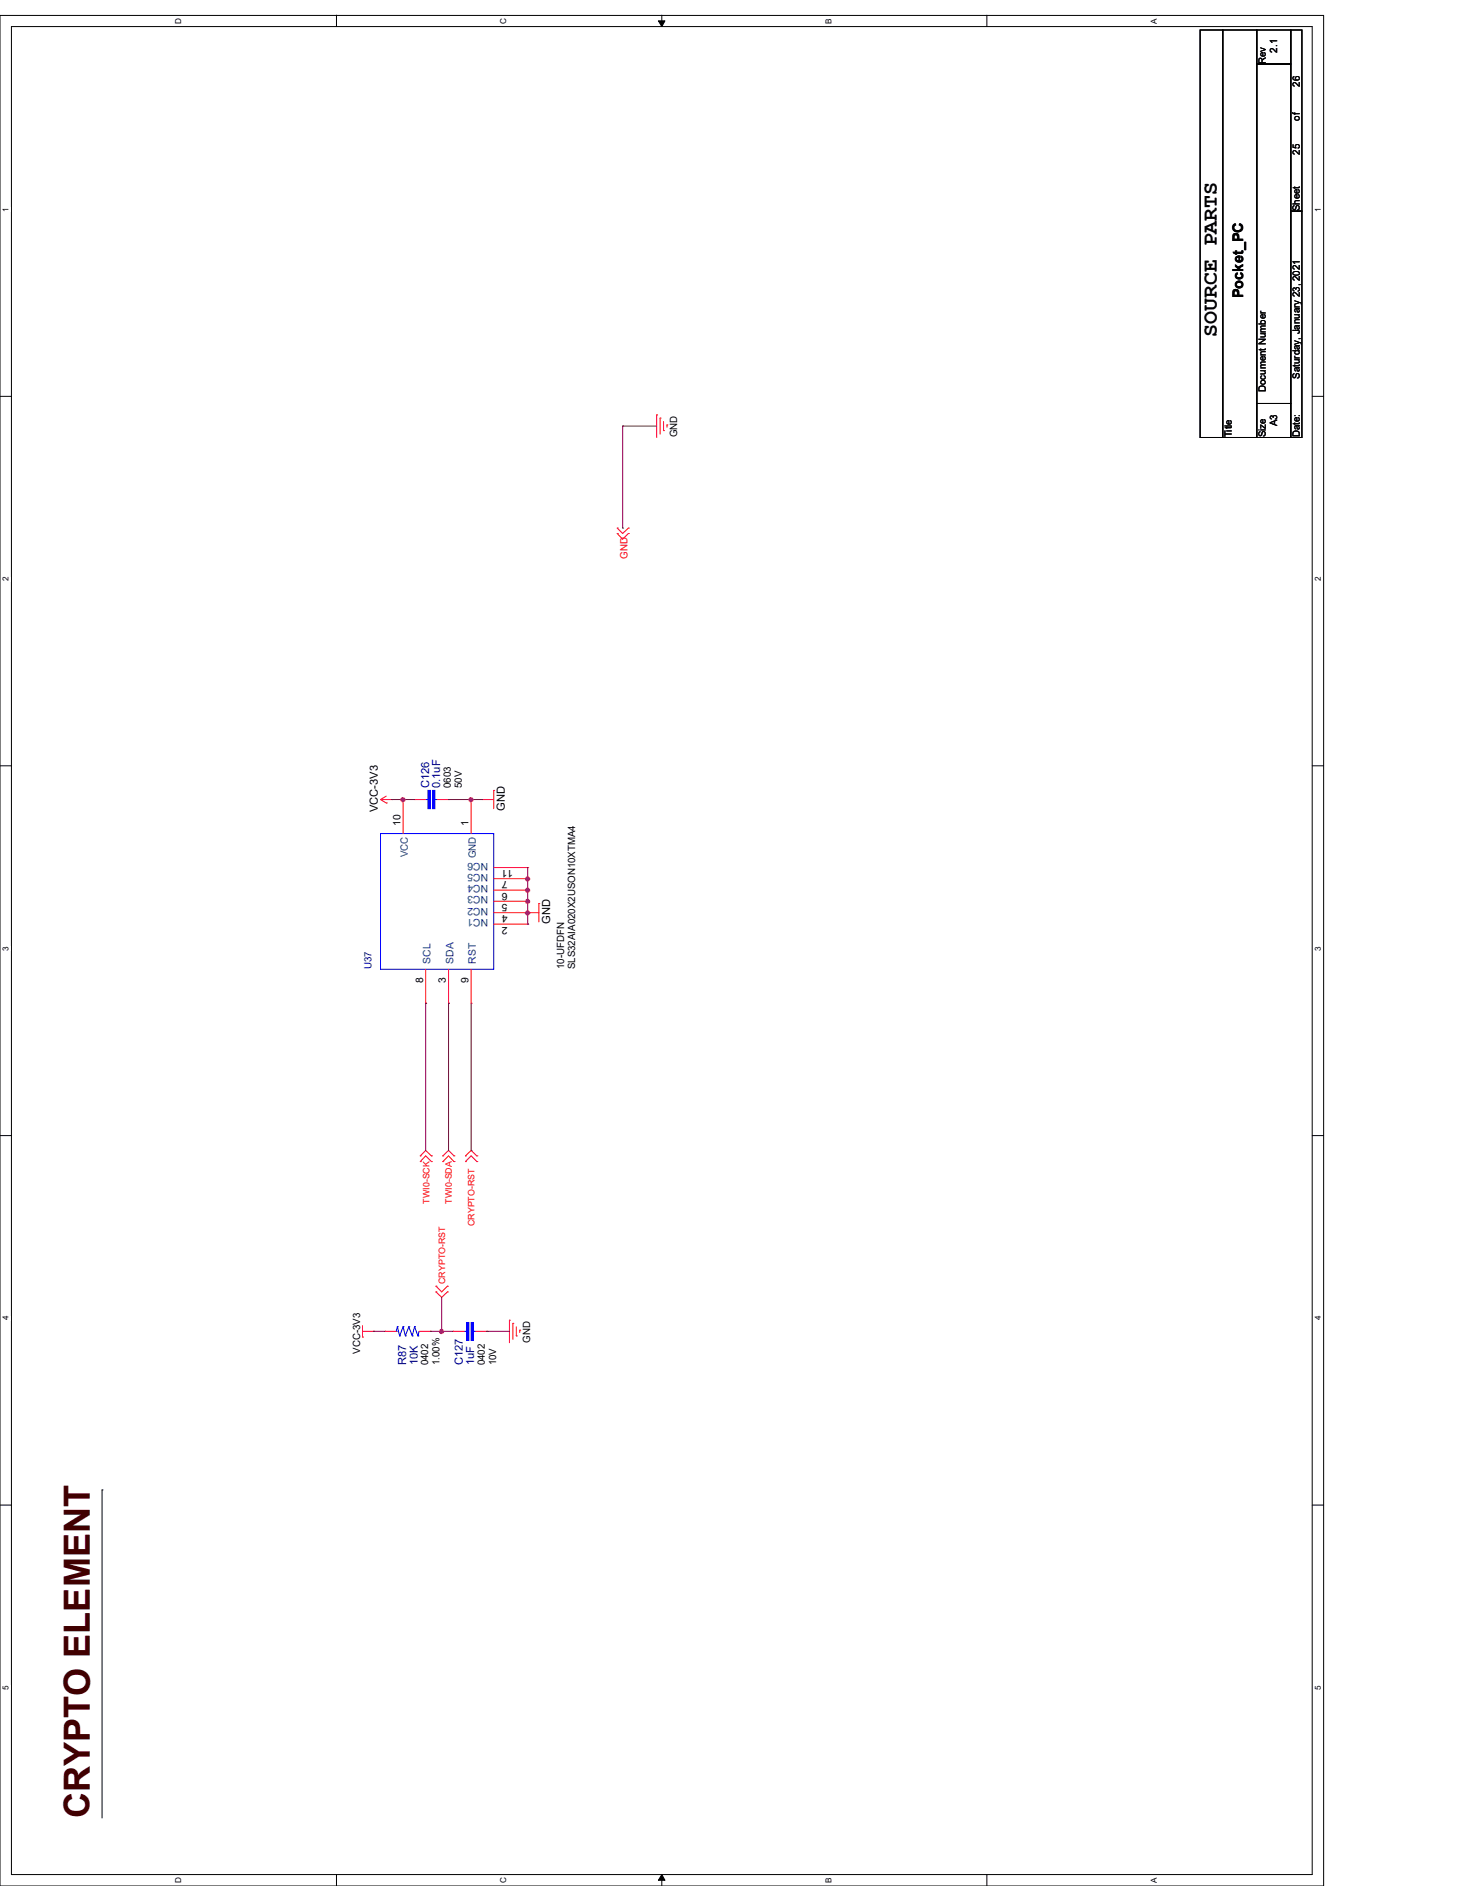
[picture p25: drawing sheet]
<svg xmlns="http://www.w3.org/2000/svg" width="216mm" height="279mm" viewBox="0 0 216 279" stroke-linecap="round" stroke-linejoin="round" font-family="sans-serif">
<defs><g id="words">
<text font-size="5.3" fill="#400000" x="13.3" y="269.3" transform="rotate(-90 13.3 269.3)">CRYPTO ELEMENT</text>
<text font-size="3.2" x="180.2" y="49.9" transform="rotate(-90 180.2 49.9)">SOURCE PARTS</text>
<text font-size="2.2" x="184.1" y="44.2" transform="rotate(-90 184.1 44.2)">Pocket_PC</text>
<g font-size="1.7" fill="#000080">
<text x="63.5" y="116.8" transform="rotate(-90 63.5 116.8)">C126</text>
<text x="65.2" y="116.8" transform="rotate(-90 65.2 116.8)">0.1uF</text>
<text x="60.2" y="202.3" transform="rotate(-90 60.2 202.3)">R87</text>
<text x="61.8" y="202.3" transform="rotate(-90 61.8 202.3)">10K</text>
<text x="68.5" y="202.3" transform="rotate(-90 68.5 202.3)">C127</text>
<text x="70.2" y="202.3" transform="rotate(-90 70.2 202.3)">1uF</text>
</g>
<g font-size="1.7">
<text x="56" y="120.3" transform="rotate(-90 56 120.3)">VCC-3V3</text>
<text x="74.8" y="120.1" transform="rotate(-90 74.8 120.1)">GND</text>
<text x="81.4" y="136.9" transform="rotate(-90 81.4 136.9)">GND</text>
</g>
<g font-size="1.5">
<text x="187.5" y="9.5" transform="rotate(-90 187.5 9.5)">Rev</text>
<text x="189.1" y="7.8" transform="rotate(-90 189.1 7.8)">2.1</text>
<text x="192.5" y="12.8" transform="rotate(-90 192.5 12.8)">26</text>
<text x="192.5" y="17.9" transform="rotate(-90 192.5 17.9)">of</text>
<text x="192.5" y="22.9" transform="rotate(-90 192.5 22.9)">25</text>
<text x="192.5" y="31.3" transform="rotate(-90 192.5 31.3)">Sheet</text>
<text x="187.5" y="58.1" transform="rotate(-90 187.5 58.1)">Document Number</text>
<text x="192.5" y="56.1" transform="rotate(-90 192.5 56.1)">Saturday, January 23, 2021</text>
<text x="100.3" y="64.8" transform="rotate(-90 100.3 64.8)">GND</text>
<text x="182.4" y="64.8" transform="rotate(-90 182.4 64.8)">Title</text>
<text x="187.5" y="64.8" transform="rotate(-90 187.5 64.8)">Size</text>
<text x="189.1" y="63.1" transform="rotate(-90 189.1 63.1)">A3</text>
<text x="192.5" y="64.8" transform="rotate(-90 192.5 64.8)">Date:</text>
<text x="66.8" y="116.8" transform="rotate(-90 66.8 116.8)">0603</text>
<text x="68.4" y="116.8" transform="rotate(-90 68.4 116.8)">50V</text>
<text x="59.3" y="122.3" transform="rotate(-90 59.3 122.3)">10</text>
<text x="69.4" y="122.3" transform="rotate(-90 69.4 122.3)">1</text>
<text x="75.1" y="130.6" transform="rotate(-180 75.1 130.6)">7</text>
<text x="76" y="128.9" transform="rotate(-180 76 128.9)">11</text>
<text x="75.1" y="133.9" transform="rotate(-180 75.1 133.9)">5</text>
<text x="75.1" y="135.6" transform="rotate(-180 75.1 135.6)">4</text>
<text x="75.1" y="137.3" transform="rotate(-180 75.1 137.3)">2</text>
<text x="75.1" y="132.2" transform="rotate(-180 75.1 132.2)">6</text>
<text x="83.5" y="143.6" transform="rotate(-90 83.5 143.6)">10-UFDFN</text>
<text x="85.2" y="143.6" transform="rotate(-90 85.2 143.6)">SLS32AIA020X2USON10XTMA4</text>
<text x="62.7" y="145.6" transform="rotate(-90 62.7 145.6)">8</text>
<text x="66" y="145.6" transform="rotate(-90 66 145.6)">3</text>
<text x="69.4" y="145.6" transform="rotate(-90 69.4 145.6)">9</text>
<text x="53.3" y="200.6" transform="rotate(-90 53.3 200.6)">VCC-3V3</text>
<text x="63.4" y="202.3" transform="rotate(-90 63.4 202.3)">0402</text>
<text x="65.1" y="202.3" transform="rotate(-90 65.1 202.3)">1.00%</text>
<text x="71.8" y="202.3" transform="rotate(-90 71.8 202.3)">0402</text>
<text x="73.4" y="202.3" transform="rotate(-90 73.4 202.3)">10V</text>
<text x="78.5" y="198.9" transform="rotate(-90 78.5 198.9)">GND</text>
</g>
<text font-size="1.5" fill="#f00" x="92.9" y="82.8" transform="rotate(-90 92.9 82.8)">GND</text>
<g font-size="1.5" fill="#004080">
<text x="60.4" y="127" transform="rotate(-90 60.4 127)">VCC</text>
<text x="70.4" y="127.2" transform="rotate(-90 70.4 127.2)">GND</text>
<text x="72.3" y="129.5" transform="rotate(-180 72.3 129.5)">NC5</text>
<text x="72.3" y="127.8" transform="rotate(-180 72.3 127.8)">NC6</text>
<text x="72.3" y="131.1" transform="rotate(-180 72.3 131.1)">NC4</text>
<text x="72.3" y="132.8" transform="rotate(-180 72.3 132.8)">NC3</text>
<text x="72.3" y="134.5" transform="rotate(-180 72.3 134.5)">NC2</text>
<text x="72.3" y="136.2" transform="rotate(-180 72.3 136.2)">NC1</text>
<text x="63.8" y="142.7" transform="rotate(-90 63.8 142.7)">SCL</text>
<text x="67.1" y="142.7" transform="rotate(-90 67.1 142.7)">SDA</text>
<text x="70.5" y="142.7" transform="rotate(-90 70.5 142.7)">RST</text>
</g>
<text font-size="1.5" fill="#000080" x="55" y="143.6" transform="rotate(-90 55 143.6)">U37</text>
<g font-size="1.3" fill="#f00">
<text x="63.6" y="178.3" transform="rotate(-90 63.6 178.3)">TWI0-SCK</text>
<text x="66.9" y="178.3" transform="rotate(-90 66.9 178.3)">TWI0-SDA</text>
<text x="70.3" y="181.7" transform="rotate(-90 70.3 181.7)">CRYPTO-RST</text>
<text x="65.9" y="190.2" transform="rotate(-90 65.9 190.2)">CRYPTO-RST</text>
</g>
<g font-size="1.2">
<text x="26.8" y="3.5" transform="rotate(-90 26.8 3.5)">D</text>
<text x="75" y="3.5" transform="rotate(-90 75 3.5)">C</text>
<text x="123.1" y="3.5" transform="rotate(-90 123.1 3.5)">B</text>
<text x="171.3" y="3.5" transform="rotate(-90 171.3 3.5)">A</text>
<text x="1.3" y="31.4" transform="rotate(-90 1.3 31.4)">1</text>
<text x="195.6" y="31.4" transform="rotate(-90 195.6 31.4)">1</text>
<text x="1.3" y="86.1" transform="rotate(-90 1.3 86.1)">2</text>
<text x="195.6" y="86.1" transform="rotate(-90 195.6 86.1)">2</text>
<text x="1.3" y="140.9" transform="rotate(-90 1.3 140.9)">3</text>
<text x="195.6" y="140.9" transform="rotate(-90 195.6 140.9)">3</text>
<text x="1.3" y="195.6" transform="rotate(-90 1.3 195.6)">4</text>
<text x="195.6" y="195.6" transform="rotate(-90 195.6 195.6)">4</text>
<text x="1.3" y="250.4" transform="rotate(-90 1.3 250.4)">5</text>
<text x="195.6" y="250.4" transform="rotate(-90 195.6 250.4)">5</text>
<text x="26.8" y="279" transform="rotate(-90 26.8 279)">D</text>
<text x="75" y="279" transform="rotate(-90 75 279)">C</text>
<text x="123.1" y="279" transform="rotate(-90 123.1 279)">B</text>
<text x="171.3" y="279" transform="rotate(-90 171.3 279)">A</text>
</g>
</g></defs>
<path d="M0 2.3h196v277.1h-196zM1.7 3.9h192.6v273.8h-192.6z" fill="none" stroke="#000" stroke-width=".15"/>
<g fill="#fff">
<path d="M.2 249.7h1.3v.7h-1.3z"/>
<path d="M194.5 249.7h1.3v.7h-1.3z"/>
</g>
<path d="M0 223h1.7M194.3 223h1.7" fill="none" stroke="#000" stroke-width=".15"/>
<g fill="#fff">
<path d="M.2 195h1.3v.6h-1.3z"/>
<path d="M194.5 195h1.3v.6h-1.3z"/>
</g>
<path d="M0 168.2h1.7M194.3 168.2h1.7" fill="none" stroke="#000" stroke-width=".15"/>
<g fill="#fff">
<path d="M.2 140.3h1.3v.6h-1.3z"/>
<path d="M194.5 140.3h1.3v.6h-1.3z"/>
</g>
<path d="M0 113.5h1.7M194.3 113.5h1.7" fill="none" stroke="#000" stroke-width=".15"/>
<g fill="#fff">
<path d="M.2 85.5h1.3v.6h-1.3z"/>
<path d="M194.5 85.5h1.3v.6h-1.3z"/>
</g>
<path d="M0 58.7h1.7M194.3 58.7h1.7" fill="none" stroke="#000" stroke-width=".15"/>
<g fill="#fff">
<path d="M.2 30.7h1.3v.7h-1.3z"/>
<path d="M194.5 30.7h1.3v.7h-1.3z"/>
<path d="M25.7 278.1h1.4v.9h-1.4z"/>
<path d="M25.7 2.7h1.4v.8h-1.4z"/>
<path d="M73.9 278.1h1.3v.9h-1.3z"/>
<path d="M73.9 2.7h1.3v.8h-1.3z"/>
</g>
<path d="M49.8 2.2v1.7M49.8 277.7v1.7" fill="none" stroke="#000" stroke-width=".15"/>
<g fill="#fff">
<path d="M122 278.2h1.4v.8h-1.4z"/>
<path d="M122 2.8h1.4v.7h-1.4z"/>
</g>
<path d="M97.5 3.1h1l-.5 .8zM98 2.2v1.7M98 277.7l.5 .9h-1zM98 277.7v1.7" fill="none" stroke="#000" stroke-width=".15"/>
<path d="M97.5 3.1h1l-.5 .8zM98 277.7l.5 .9h-1z" fill="#000"/>
<g fill="#fff">
<path d="M170.2 278.2h1.3v.8h-1.3z"/>
<path d="M170.2 2.8h1.3v.7h-1.3z"/>
</g>
<path d="M146.1 2.2v1.7M177.7 4.4h3.4v60.4h-3.4zM181.1 4.4h5v60.4h-5zM186.1 9.5h5v50.3h-5zM186.1 4.4h5v5.1h-5zM191.1 4.4h1.7v26.9h-1.7zM191.1 31.3h1.7v33.5h-1.7zM186.1 59.8h5v5h-5zM15.1 220.7h.1M15.1 220.7v48.6M146.1 277.7v1.7" fill="none" stroke="#000" stroke-width=".15"/>
<g fill="none" stroke="#f00" stroke-width=".15">
<path d="M91.4 79h.1M91.4 78.2h.1M91.4 79l.8 .9 .8-.9M91.4 78.2l.8 .8 .8-.8M93 79h.1M93 78.2h.1M97.2 61.5h.1M97.2 61.5v3.3M97.7 61.9h.1M97.7 61.9v2.4M98.3 63.8h.1M98.3 62.4v1.4"/>
<path d="M98.8 62.9h.1M98.8 62.9v.4M56.3 118.4h.1M56.3 118.4l.9 .6M56.3 118.4h1.7M57.2 119h.1M57.2 117.9l-.9 .5M58 118.4h.1M59.7 118.4h.1M59.7 118.4v5.1M61.4 118.4h.1M61.4 118.4h1.6"/>
<path d="M64.7 118.4h1.7M66.4 118.4h.1M69.8 118.4h.1M69.8 118.4v5.1M71.4 118.4h.1M71.4 118.4h1.7M73.1 117.1h.1M73.1 117.1v2.7M73.1 135.2h6.7M73.1 133.5h5M73.1 130.2h5M73.1 128.5h5"/>
<path d="M73.1 136.9h5M73.1 131.9h5M78.1 135.2h.1M78.1 133.5h.1M78.1 130.2h.1M78.1 128.5h.1M78.1 136.9h.1M78.1 131.9h.1M79.8 133.9h.1M79.8 133.9v2.7M63 148.6h.1M63 143.6v5"/>
<path d="M66.4 148.6h.1M66.4 143.6v5M69.8 148.6h.1M69.8 143.6v5M62.2 171.2h.1M62.2 172.1h.1M62.2 171.2l.8-.8 .9 .8M62.2 172.1l.8-.9 .9 .9M63.9 171.2h.1M63.9 172.1h.1M65.6 171.2h.1M65.6 172.1h.1"/>
<path d="M65.6 171.2l.8-.8 .8 .8M65.6 172.1l.8-.9 .8 .9M67.2 171.2h.1M67.2 172.1h.1M68.9 171.2h.1M68.9 172.1h.1M68.9 171.2l.9-.8 .8 .8M68.9 172.1l.9-.9 .8 .9M70.6 171.2h.1M70.6 172.1h.1M53.7 198.1h.1M53.7 197.2h1.6"/>
<path d="M53.7 196.4v1.7M55.3 197.2h.1M57 197.2h.1M57 197.2h1.7M62.1 197.2h1.6M63.7 197.2h.1M64.6 191.4h.1M64.6 190.5h.1M64.6 191.4l.8 .8 .9-.8M64.6 190.5l.8 .9 .9-.9M66.3 191.4h.1M66.3 190.5h.1"/>
<path d="M67.1 197.2h.1M67.1 197.2h1.6M70.4 197.2h1.7M72.1 197.2h.1M75.4 195.6h.1M75.4 195.6v3.3M75.9 196h.1M75.9 196v2.4M76.5 197.9h.1M76.5 196.6v1.3M77 197.1h.1M77 197.1v.3"/>
</g>
<g fill="none" stroke="#00f" stroke-width=".15">
<path d="M63 118.4h.4M63.4 117.1h.3v2.7h-.3zM63.4 118.4h.1M64.1 117.1h.3v2.7h-.3zM64.4 118.4h.1M64.4 118.4h.3M56.3 123.5h16.8v20.1h-16.8zM58.7 197.2h.1M58.8 196.6h.1M58.8 196.6l.4 1.3M58.8 196.6l-.1 .6M59.2 197.9h.1"/>
<path d="M59.7 196.6h.1M59.7 196.6l.3 1.3M59.7 196.6l-.5 1.3M60 197.9h.1M60.5 196.6h.1M60.5 196.6l.5 1.3M60.5 196.6l-.5 1.3M61 197.9h.1M61.4 196.6h.1M61.4 196.6l.5 1.3M61.4 196.6l-.4 1.3M61.9 197.9h.1"/>
<path d="M62.1 197.2l-.2 .7M68.7 197.2h.4M69.1 195.9h.3v2.7h-.3zM69.1 197.2h.1M69.8 195.9h.3v2.7h-.3zM70.1 197.2h.1M70.1 197.2h.3"/>
</g>
<path d="M63.5 117.1v2.7M64.2 117.1v2.7M69.3 195.9v2.7M69.9 195.9v2.7" fill="none" stroke="#00f" stroke-width=".34"/>
<path d="M58 118.4h.1M58 118.4h1.7" fill="none" stroke="#800040" stroke-width=".15"/>
<circle cx="59.7" cy="118.5" r=".32" fill="#f0f"/>
<circle cx="59.7" cy="118.5" r=".32" fill="none" stroke="#f0f" stroke-width=".15"/>
<path d="M59.7 118.4h.1M59.7 118.4h1.7M66.4 118.4h.1M66.4 118.4h3.4M63 148.6h.1M63 148.6v21.8M66.4 148.6h.1M66.4 148.6v21.8" fill="none" stroke="#800040" stroke-width=".15"/>
<circle cx="69.7" cy="118.5" r=".32" fill="#f0f"/>
<circle cx="69.7" cy="118.5" r=".32" fill="none" stroke="#f0f" stroke-width=".15"/>
<path d="M69.8 118.4h.1M69.8 118.4h1.6M78.1 136.9h.1M78.1 135.2v1.7M69.8 148.6v21.8M69.8 170.4h.1" fill="none" stroke="#800040" stroke-width=".15"/>
<circle cx="78.1" cy="135.2" r=".32" fill="#f0f"/>
<circle cx="78.1" cy="135.2" r=".32" fill="none" stroke="#f0f" stroke-width=".15"/>
<path d="M78.1 135.2h.1M78.1 133.5h.1M78.1 131.9v3.3" fill="none" stroke="#800040" stroke-width=".15"/>
<circle cx="78.1" cy="131.9" r=".32" fill="#f0f"/>
<circle cx="78.1" cy="131.9" r=".32" fill="none" stroke="#f0f" stroke-width=".15"/>
<circle cx="78.1" cy="133.5" r=".32" fill="#f0f"/>
<circle cx="78.1" cy="133.5" r=".32" fill="none" stroke="#f0f" stroke-width=".15"/>
<path d="M78.1 131.9h.1M78.1 130.2h.1M78.1 128.5v3.4" fill="none" stroke="#800040" stroke-width=".15"/>
<circle cx="78.1" cy="130.2" r=".32" fill="#f0f"/>
<circle cx="78.1" cy="130.2" r=".32" fill="none" stroke="#f0f" stroke-width=".15"/>
<path d="M55.3 197.2h.1M55.3 197.2h1.7M63.7 197.2h.1M63.7 197.2h3.4M65.4 197.2h.1M65.4 192.2v5" fill="none" stroke="#800040" stroke-width=".15"/>
<circle cx="65.4" cy="197.3" r=".32" fill="#f0f"/>
<circle cx="65.4" cy="197.3" r=".32" fill="none" stroke="#f0f" stroke-width=".15"/>
<path d="M92.2 78.2h.1M92.2 63.1h.1M92.2 63.1v15.1M92.2 63.1h5M72.1 197.2h.1M72.1 197.2h3.3" fill="none" stroke="#800040" stroke-width=".15"/>
<circle cx="59.7" cy="118.5" r=".32" fill="#f0f"/>
<circle cx="59.7" cy="118.5" r=".32" fill="none" stroke="#f0f" stroke-width=".15"/>
<circle cx="69.7" cy="118.5" r=".32" fill="#f0f"/>
<circle cx="69.7" cy="118.5" r=".32" fill="none" stroke="#f0f" stroke-width=".15"/>
<circle cx="78.1" cy="135.2" r=".32" fill="#f0f"/>
<circle cx="78.1" cy="135.2" r=".32" fill="none" stroke="#f0f" stroke-width=".15"/>
<circle cx="78.1" cy="131.9" r=".32" fill="#f0f"/>
<circle cx="78.1" cy="131.9" r=".32" fill="none" stroke="#f0f" stroke-width=".15"/>
<circle cx="78.1" cy="133.5" r=".32" fill="#f0f"/>
<circle cx="78.1" cy="133.5" r=".32" fill="none" stroke="#f0f" stroke-width=".15"/>
<circle cx="78.1" cy="130.2" r=".32" fill="#f0f"/>
<circle cx="78.1" cy="130.2" r=".32" fill="none" stroke="#f0f" stroke-width=".15"/>
<circle cx="65.4" cy="197.3" r=".32" fill="#f0f"/>
<circle cx="65.4" cy="197.3" r=".32" fill="none" stroke="#f0f" stroke-width=".15"/>
<use href="#words"/>
</svg>
